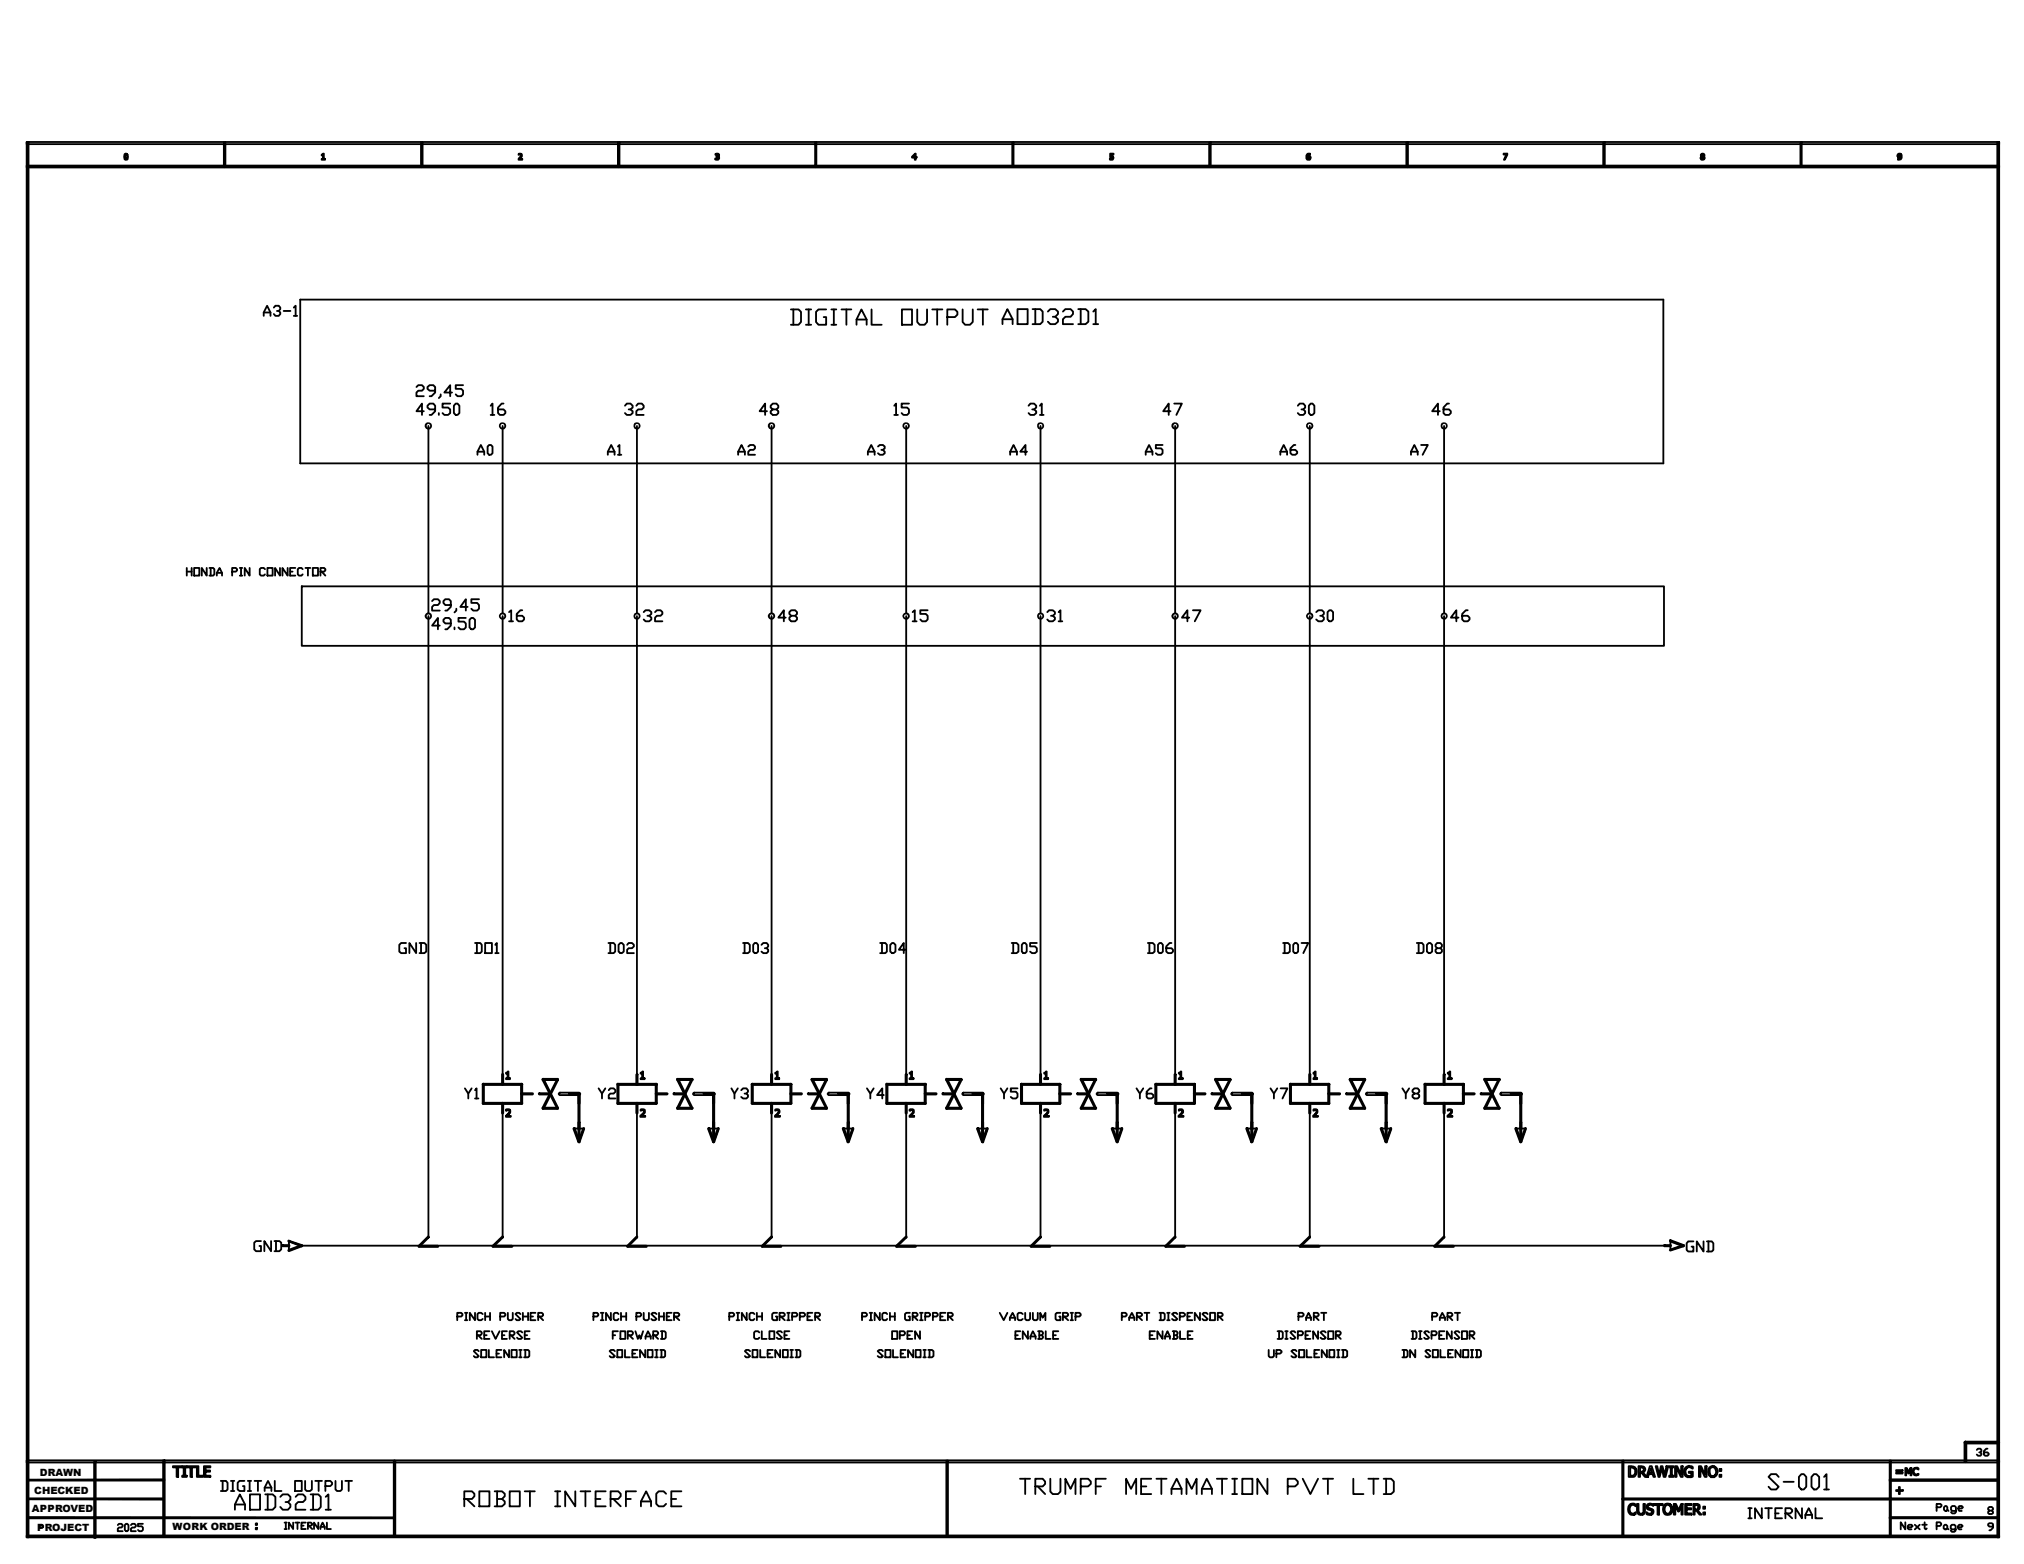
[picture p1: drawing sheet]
<svg xmlns="http://www.w3.org/2000/svg" width="279mm" height="216mm" viewBox="0 0 279 216" stroke-linecap="round" stroke-linejoin="round" font-family="sans-serif">
<defs><g id="words">
<g font-size="1.4">
<text x="5.5" y="203.8">DRAWN</text>
<text x="4.4" y="208.7">APPROVED</text>
<text x="4.7" y="206.2">CHECKED</text>
<text x="5.1" y="211.4">PROJECT</text>
<text x="23.8" y="211.2">WORK ORDER</text>
</g>
</g></defs>
<g fill="none" stroke="#000" stroke-width=".25">
<path d="M3.7 19.6h272.3v.3h-272.3zM3.7 19.6h.2v192.6h-.2zM30.9 19.6h.2v3.5h-.2zM58.1 19.6h.2v3.5h-.2zM85.3 19.6h.2v3.5h-.2zM112.5 19.6h.2v3.5h-.2zM139.7 19.6h.2v3.5h-.2zM166.9 19.6h.2v3.5h-.2zM194.1 19.6h.3v3.5h-.3zM221.3 19.6h.2v3.5h-.2zM248.5 19.6h.2v3.5h-.2zM275.7 19.6h.3v192.6h-.3z"/>
<path d="M3.7 22.9h272.3v.2h-272.3zM17.2 21.3l.2-.1a.58 .58 0 0 1 .2 .8l-.2 .1-.2-.1zM17.3 21.3l.2 .1 .1 .3a.18 .18 0 0 1-.2 .2 .18 .18 0 0 1-.1-.3zM44.4 21.3l.3-.1v.7h.2v.2h-.5v-.2h.2v-.4h-.2zM71.6 21.3a.3 .3 0 0 1 .4 0 .3 .3 0 0 1-.1 .5l-.2 .1h.4v.2h-.5l.1-.3 .2-.3v-.1h-.3zM98.8 21.3a.26 .26 0 0 1 .4-.1 .26 .26 0 0 1-.1 .4 .26 .26 0 0 1 0 .5 .26 .26 0 0 1-.4-.2h.4v-.2h-.2v-.1l.2-.1v-.1h-.3zM125.9 21.6l.5-.4v.5h.1v.1h-.1v.3h-.1v-.3h-.4zM126.3 21.3v.4h-.3zM153.2 21.2h.5v.1h-.3v.2a.26 .26 0 0 1 .3 .2 .26 .26 0 0 1-.2 .3 .26 .26 0 0 1-.3-.1h.1a.19 .19 0 0 0 .3 0 .19 .19 0 0 0 0-.2 .19 .19 0 0 0-.3 0zM180.4 21.3l.4-.1v.2h-.2l-.1 .2a.28 .28 0 0 1 .4 .1 .28 .28 0 0 1-.2 .4 .28 .28 0 0 1-.4-.3zM180.5 21.7h.1a.17 .17 0 0 1 .2 0 .17 .17 0 0 1 0 .2 .2 .2 0 0 1-.3 0 .2 .2 0 0 1 0-.2zM207.6 21.2h.5l-.4 .9h-.1l.3-.8h-.3z"/>
<path d="M234.9 21.3a.25 .25 0 0 1 .3 0 .25 .25 0 0 1 0 .3l.1 .1a.28 .28 0 0 1-.3 .4 .28 .28 0 0 1-.2-.4l.1-.1-.1-.2zM262 21.3l.2-.1a.42 .42 0 0 1 .4 .4 .42 .42 0 0 1-.3 .4l-.3 .1v-.2h.3l.1-.2h-.1a.27 .27 0 0 1-.3-.1 .27 .27 0 0 1 0-.3zM36.4 43.6v-.5l.5-.9 .4 .9v.5M36.4 43.1h.9M37.8 42.5l.2-.3h.5l.2 .3v.2l-.2 .2h-.3M38.5 42.9l.2 .2v.2l-.2 .3h-.5l-.2-.3M39.2 42.9h.9M40.6 42.5l.2-.3v1.4M40.6 43.6h.4M41.4 41.4h188.2v22.6h-188.2zM57.5 53.4l.2-.2h.6l.2 .2v.3l-.2 .2h-.6l-.2 .3v.5h1M58.5 56.8h-1l.8-1.1v1.6"/>
<path d="M59.1 58.8v25.9M60.1 53.9h-.8l-.3-.2v-.3l.3-.2h.5l.3 .2v.8l-.5 .5h-.3M60.1 56.5h-.8l-.3-.2v-.3l.3-.3h.5l.3 .3v.8l-.5 .5h-.3M60.6 57v.3M60.8 54.4v.3l-.2 .2M62.1 55.7h-1v.6h.7l.3 .2v.5l-.3 .3h-.5l-.2-.3M62.4 54.2h-1.1l.8-1v1.5M62.9 55.7h.3l.2 .3v1l-.2 .3h-.3l-.2-.3v-1zM63.9 53.2h-1v.5h.8l.2 .2v.5l-.2 .3h-.5l-.3-.3M67.7 56l.3-.3v1.6M67.7 57.3h.5M69.4 58.8v25.9"/>
<path d="M69.5 55.7h-.2l-.6 .6v.7l.3 .3h.5l.3-.3v-.2l-.3-.3h-.8M86.3 56l.2-.3h.5l.3 .3v.3l-.3 .2h-.2M87 56.5l.3 .3v.2l-.3 .3h-.5l-.2-.3M87.8 56l.3-.3h.5l.3 .3v.3l-.3 .2h-.5l-.3 .3v.5h1.1M87.9 58.8v25.9M105.9 56.8h-1l.7-1.1v1.6M106.5 58.8v25.9M106.7 56.5l-.3-.2v-.3l.3-.3h.5l.2 .3v.3l-.2 .2h-.5l-.3 .3v.2l.3 .3h.5l.2-.3v-.2l-.2-.3M109.2 42.7h1l.4 .4v1.3l-.4 .4h-1M109.5 42.7v2.1M111.3 42.7h.7M111.3 44.8h.7"/>
<path d="M111.6 42.7v2.1M114 42.7h-1l-.4 .4v1.4l.4 .3h1v-1h-.3M114.8 42.7h.6M114.8 44.8h.6M115.1 42.7v2.1M116.2 42.7h1.3M116.8 42.7v2.1M118.2 44.8v-.7l.7-1.4 .7 1.4v.7M118.2 44.1h1.4M120.3 42.7v2.1h1.4M123.4 56l.3-.3v1.6M123.4 57.3h.6"/>
<path d="M124.5 42.7h1.4v2.1h-1.4zM125.1 58.8v25.9M125.5 55.7h-1v.6h.7l.3 .2v.5l-.3 .3h-.5l-.2-.3M126.6 42.7v1.7l.4 .4h.6l.4-.4v-1.7M128.7 42.7h1.4M129.4 42.7v2.1M130.8 43.8h1l.4-.4v-.3l-.4-.4h-1v2.1M132.9 42.7v1.7l.3 .4h.7l.4-.4v-1.7M135 42.7h1.4M135.7 42.7v2.1M138.4 44.7v-.6l.7-1.4 .7 1.4v.6M138.4 44.1h1.4"/>
<path d="M140.5 42.7h1.4v2h-1.4zM142 56l.2-.3h.5l.3 .3v.3l-.3 .2h-.2M142.5 42.7h1.1l.3 .3v1.4l-.3 .3h-1.1M142.7 56.5l.3 .3v.2l-.3 .3h-.5l-.2-.3M142.9 42.7v2M143.6 56l.2-.3v1.6M143.6 57.3h.5M143.6 58.8v25.9M144.7 43l.3-.3h.7l.3 .3v.3l-.3 .4h-.4M145.7 43.7l.3 .4v.3l-.3 .3h-.7l-.3-.3M146.7 43l.4-.3h.7l.3 .3v.3l-.3 .4h-.7l-.4 .4v.6h1.4M148.8 42.7h1.1l.3 .3v1.4l-.3 .3h-1.1"/>
<path d="M149.2 42.7v2M150.9 43l.4-.3v2M150.9 44.7h.7M161.6 56.8h-1l.7-1.1v1.6M162.1 55.7h1.1l-.8 1.6M162.2 58.8v25.9M179.2 56l.2-.3h.5l.3 .3v.3l-.3 .2h-.2M179.9 56.5l.3 .3v.2l-.3 .3h-.5l-.2-.3M180.8 58.8v25.9M180.9 55.7h.3l.2 .3v1l-.2 .3h-.3l-.2-.3v-1zM198.8 56.8h-1.1l.8-1.1v1.6M199.3 58.8v25.9"/>
<path d="M200 55.7h-.2l-.5 .6v.7l.2 .3h.5l.3-.3v-.2l-.3-.3h-.7M25.8 78.4v1.1M25.8 78.9h.7M26.5 78.4v1.1M26.8 78.4h.7v1.1h-.7zM28.5 78.4v1.1l-.6-1.1v1.1M28.9 78.4h.5l.2 .2v.7l-.2 .2h-.5M29.1 78.4v1.1M29.9 79.5v-.4l.4-.7 .3 .7v.4M29.9 79.1h.7M32 78.9h.6l.1-.2v-.1l-.1-.2h-.6v1.1M33.1 78.4h.3"/>
<path d="M33.1 79.5h.3M33.3 78.4v1.1M34.5 78.4v1.1l-.7-1.1v1.1M36.6 78.6l-.2-.2h-.4l-.1 .2v.7l.1 .2h.4l.2-.2M36.9 78.4h.7v1.1h-.7zM38.7 78.4v1.1l-.7-1.1v1.1M39.7 78.4v1.1l-.7-1.1v1.1M40 78.9h.4M40.8 78.4h-.8v1.1h.8M41.8 78.6l-.2-.2h-.3l-.2 .2v.7l.2 .2h.3l.2-.2M42.2 78.4h.6M42.5 78.4v1.1"/>
<path d="M43.2 78.4h.7v1.1h-.7zM44.2 78.9h.5l.2-.2v-.1l-.2-.2h-.5v1.1M44.4 78.9l.5 .6M65.9 62.8v-.4l.5-1 .4 1v.4M65.9 62.4h.9M67.3 61.6l.2-.2h.3l.2 .2v1l-.2 .2h-.3l-.2-.2zM83.9 62.8v-.4l.5-1 .4 1v.4M83.9 62.4h.9M85.3 61.6l.2-.2v1.4M85.3 62.8h.5M101.9 62.8v-.4l.5-1 .4 1v.4M101.9 62.4h.9"/>
<path d="M103.3 61.6l.2-.2h.5l.2 .2v.3l-.2 .2h-.5l-.2 .3v.4h.9M119.8 62.8v-.4l.5-1 .4 1v.4M119.8 62.4h.9M121.2 61.6l.3-.2h.4l.2 .2v.3l-.2 .2h-.2M121.9 62.1l.2 .3v.2l-.2 .2h-.4l-.3-.2M139.4 62.8v-.4l.5-1 .5 1v.4M139.4 62.4h1M141.8 62.4h-1l.8-1v1.4M158.2 62.8v-.4l.4-1 .5 1v.4M158.2 62.4h.9M160.5 61.4h-.9v.5h.7l.2 .2v.5l-.2 .2h-.5l-.2-.2M176.7 62.8v-.4l.5-1 .5 1v.4"/>
<path d="M176.7 62.4h1M178.8 61.4h-.2l-.5 .5v.7l.3 .2h.4l.3-.2v-.2l-.3-.3h-.7M194.8 62.8v-.4l.4-1 .5 1v.4M194.8 62.4h.9M196.2 61.4h.9l-.7 1.4M41.7 80.9h188v8.3h-188zM59.1 85v85.7M59.6 83l.3-.3h.6l.2 .3v.2l-.2 .3h-.6l-.3 .3v.5h1.1M60.7 86.4h-1.1l.9-1.1v1.6M62.2 83.5h-.7l-.3-.3v-.2l.3-.3h.5l.2 .3v.8l-.5 .5h-.2M62.2 86.1h-.7l-.3-.3v-.2l.3-.3h.5l.2 .3v.8l-.5 .5h-.2M62.7 86.6v.3"/>
<path d="M63 84v.3l-.3 .2M64.3 85.3h-1v.5h.8l.2 .3v.5l-.2 .3h-.6l-.2-.3M64.6 83.8h-1.1l.8-1.1v1.6M65.1 85.3h.2l.3 .3v1l-.3 .3h-.2l-.3-.3v-1zM66.1 82.7h-1v.5h.8l.2 .3v.5l-.2 .3h-.6l-.2-.3M69.4 85v63.3M70.3 84.5l.3-.3v1.6M70.3 85.8h.5M72.1 84.2h-.3l-.5 .6v.7l.3 .3h.5l.2-.3v-.2l-.2-.3h-.8M87.9 85v63.3M88.9 84.5l.2-.3h.5l.3 .3v.3l-.3 .2h-.2M89.6 85l.3 .3v.2l-.3 .3h-.5l-.2-.3"/>
<path d="M90.4 84.5l.3-.3h.5l.2 .3v.3l-.2 .2h-.5l-.3 .3v.5h1M106.5 85v63.3M108.5 85.3h-1.1l.8-1.1v1.6M109.2 85l-.2-.2v-.3l.2-.3h.6l.2 .3v.3l-.2 .2h-.6l-.2 .3v.2l.2 .3h.6l.2-.3v-.2l-.2-.3M125.1 85v63.3M126 84.5l.3-.3v1.6M126 85.8h.5M128.1 84.2h-1.1v.6h.8l.3 .2v.5l-.3 .3h-.5l-.3-.3M143.6 85v63.3M144.6 84.5l.2-.3h.5l.3 .3v.3l-.3 .2h-.2M145.3 85l.3 .3v.2l-.3 .3h-.5l-.2-.3M146.1 84.5l.3-.3v1.6"/>
<path d="M146.1 85.8h.5M162.2 85v63.3M164.2 85.3h-1l.7-1.1v1.6M164.7 84.2h1l-.8 1.6M180.8 85v63.3M181.7 84.5l.3-.3h.5l.3 .3v.3l-.3 .2h-.3M182.5 85l.3 .3v.2l-.3 .3h-.5l-.3-.3M183.5 84.2h.3l.2 .3v1l-.2 .3h-.3l-.2-.3v-1zM199.3 85v63.3M201.3 85.3h-1l.7-1.1v1.6M202.6 84.2h-.2l-.6 .6v.7l.3 .3h.5l.3-.3v-.2l-.3-.3h-.8M56 130.2h-.6l-.3 .2v1l.3 .2h.6v-.7h-.2"/>
<path d="M57.4 130.2v1.4l-.9-1.4v1.4M57.9 130.2h.7l.2 .2v1l-.2 .2h-.7M58.1 130.2v1.4M65.6 130.2h.7l.2 .2v1l-.2 .2h-.7M65.8 130.2v1.4M67 130.2h.9v1.4h-.9zM68.4 130.4l.2-.2v1.4M68.4 131.6h.4M84 130.2h.7l.2 .2v1l-.2 .2h-.7M84.2 130.2v1.4M85.6 130.2h.3l.2 .2v1l-.2 .2h-.3l-.2-.2v-1zM86.6 130.4l.2-.2h.4l.3 .2v.2l-.3 .3h-.4l-.2 .2v.5h.9"/>
<path d="M102.6 130.2h.7l.2 .2v1l-.2 .2h-.7M102.8 130.2v1.4M104.2 130.2h.2l.2 .2v1l-.2 .2h-.2l-.2-.2v-1zM105.1 130.4l.3-.2h.4l.2 .2v.2l-.2 .3h-.2M105.8 130.9l.2 .2v.3l-.2 .2h-.4l-.3-.2M121.5 130.2h.7l.2 .2v1l-.2 .2h-.7M121.8 130.2v1.4M123.1 130.2h.3l.2 .2v1l-.2 .2h-.3l-.2-.2v-1zM125 131.1h-.9l.7-.9v1.4M139.7 130.2h.6l.3 .2v1l-.3 .2h-.6M139.9 130.2v1.4M141.3 130.2h.2l.2 .2v1l-.2 .2h-.2l-.2-.2v-1z"/>
<path d="M143.1 130.2h-.9v.4h.7l.2 .3v.5l-.2 .2h-.4l-.3-.2M158.5 130.2h.6l.3 .2v1l-.3 .2h-.6M158.7 130.2v1.4M160.1 130.2h.2l.2 .2v1l-.2 .2h-.2l-.2-.2v-1zM161.7 130.2h-.2l-.5 .4v.8l.2 .2h.5l.2-.2v-.3l-.2-.2h-.7M177.1 130.2h.7l.3 .2v1l-.3 .2h-.7M177.3 130.2v1.4M178.7 130.2h.3l.2 .2v1l-.2 .2h-.3l-.2-.2v-1zM179.7 130.2h.9l-.7 1.4M195.6 130.2h.7l.2 .2v1l-.2 .2h-.7M195.8 130.2v1.4M197.2 130.2h.2l.3 .2v1l-.3 .2h-.2l-.2-.2v-1z"/>
<path d="M198.4 130.9l-.2-.3v-.2l.2-.2h.4l.3 .2v.2l-.3 .3h-.4l-.2 .2v.3l.2 .2h.4l.3-.2v-.3l-.3-.2M64.2 150.2l.4 .8v.6M65.1 150.2l-.5 .8M65.6 150.5l.2-.3v1.4M65.6 151.6h.4M66.6 152.3l5.5-.1v.1v.1h-5.4zM66.6 149.6h5.5v.1v.1h-5.4zM66.7 149.6h.1v2.7l-.1 .1-.1-.1zM69.3 152.2l.2 .1v1.4h-.1h-.1zM69.3 148.3h.2v1.4l-.1 .1-.1-.1zM69.4 153.7v17M69.8 153.2a.37 .37 0 0 1 .6 .1 .37 .37 0 0 1-.2 .5l-.3 .3h.6v.1h-.7v-.2l.5-.5a.23 .23 0 0 0-.1-.3 .23 .23 0 0 0-.3 .1h-.1z"/>
<path d="M69.8 148.1l.4-.2v.9h.2v.2h-.6v-.2h.3v-.6h-.3zM71.9 151l1.6-.1 .1 .1-.1 .1h-1.5zM71.9 149.6h.2v2.8l-.2-.1zM74.4 151l1.6-.1 .1 .1-.1 .1h-1.6zM74.9 153l2.1-.1v.1v.1h-2.1zM74.9 148.9h2.1v.2h-2.1zM74.9 148.9l.2 .1 1.9 4v.1l-2.1-4zM76.9 149l.1-.1v.2l-1.9 3.9-.2 .1v-.1zM77.1 151l.2-.2h2.7l.1 .2-.1 .2h-2.7zM78.5 151l1.5-.1v.1v.1h-1.4zM79.2 155.8l.1-.1 .7 2-.2-.1zM79.2 155.8h1.4l-.7 1.8z"/>
<path d="M79.2 155.8h.1M79.8 151h.2v6h-.2zM79.8 151h.2v1.4l-.2-.1zM79.8 154.9h.1h.1v1l-.2-.1zM80.5 155.7h.1v.1l-.6 1.8-.1 .1-.1-.1zM82.6 150.2l.5 .8v.6M83.6 150.2l-.5 .8M84 150.5l.2-.3h.5l.3 .3v.2l-.3 .3h-.5l-.2 .2v.4h1M85.2 152.3l5.4-.1 .1 .1-.1 .1h-5.3zM85.2 149.6h5.4l.1 .1-.1 .1h-5.3zM85.3 149.6h.1v2.7l-.1 .1-.1-.1zM87.8 152.3h.2v1.4h-.2z"/>
<path d="M87.9 153.7v17M87.9 148.3h.1v1.5l-.2-.1v-1.4zM88.4 148.1l.4-.2v.9h.2v.2h-.6v-.2h.2v-.6h-.2zM88.4 153.2a.38 .38 0 0 1 .5 0 .38 .38 0 0 1 0 .5l-.4 .4h.6v.1h-.7v-.2l.5-.5a.21 .21 0 0 0-.1-.3 .21 .21 0 0 0-.3 .1h-.1zM90.5 151l1.6-.1 .1 .1-.1 .1h-1.5zM90.6 149.6h.1v2.7l-.1 .1-.1-.1zM93 151l1.6-.1v.1v.1h-1.6zM93.5 148.9l.1 .1 2 4-.1 .1zM93.5 153l2-.1 .1 .1-.1 .1h-2zM93.5 148.9h2l.1 .2h-2.1zM95.5 149l.1-.1v.2l-2 3.9-.1 .1v-.1zM95.7 151l.1-.2h2.8l.1 .2-.1 .2h-2.8z"/>
<path d="M97.2 150.9h1.3l.1 .1-.1 .1h-1.3zM97.7 155.8l.2-.1 .7 1.9v.1l-.2-.1zM97.8 155.8h1.4l-.7 1.8zM97.8 155.8h.1M98.5 150.9l.1 .1v6h-.1h-.1zM98.5 150.9l.1 .1v1.3l-.1 .1-.1-.1zM98.5 154.9h.1v.9l-.1 .1-.1-.1zM99.1 155.7h.1v.1l-.6 1.8-.1 .1-.1-.1zM101 150.2l.4 .8v.6M101.9 150.2l-.5 .8M102.3 150.5l.3-.3h.4l.3 .3v.2l-.3 .3h-.2M103 151l.3 .2v.2l-.3 .2h-.4l-.3-.2"/>
<path d="M103.8 149.6h.1v2.8l-.1-.1zM103.8 152.3l5.4-.1 .1 .1-.1 .1h-5.4zM103.8 149.6h5.4l.1 .1-.1 .1h-5.4zM106.5 152.2l.1 .1v1.4h-.1h-.1zM106.5 148.3h.1v1.4l-.1 .1-.1-.1zM106.5 153.7v17M107 148.1l.4-.2v.9h.2v.2h-.6v-.2h.2v-.6h-.2zM107 153.2a.37 .37 0 0 1 .6 .1 .37 .37 0 0 1-.2 .5l-.3 .3h.6v.1h-.7v-.2l.4-.4a.25 .25 0 0 0 0-.4 .25 .25 0 0 0-.4 .1zM109.1 149.6h.2v2.7l-.1 .1-.1-.1zM109.1 151l1.6-.1v.1v.1h-1.6zM111.5 151l1.7-.1v.1v.1h-1.6zM112 153l2.1-.1 .1 .1-.1 .1h-2z"/>
<path d="M112.1 148.9l.1 .1 2 4-.1 .1-2.1-4zM112.1 148.9h2l.1 .2h-2.1h-.1zM114 149l.1-.1 .1 .2-2 3.9-.1 .1-.1-.1zM114.3 151l.1-.2h2.7l.2 .2-.2 .2h-2.7zM115.7 150.9h1.4l.1 .1-.1 .1h-1.4zM116.4 155.7h.1l.7 1.9-.1 .1-.1-.1-.7-1.8zM116.4 155.8h1.4l-.7 1.8zM116.4 155.8h.1M117 151h.2v6h-.1h-.1zM117 151h.2v1.3l-.1 .1-.1-.1zM117.1 154.9h.1v.9l-.1 .1-.1-.1zM117.7 155.7h.1v.1l-.6 1.8-.2 .1z"/>
<path d="M119.7 150.2l.4 .8v.6M120.6 150.2l-.5 .8M122 151.2h-.9l.7-1v1.4M122.3 152.3l5.5-.1v.1v.1h-5.4zM122.3 149.6h5.5v.1v.1h-5.4zM122.4 149.6h.1v2.7l-.1 .1-.1-.1zM125 152.3h.2v1.4h-.1h-.1zM125.1 148.3h.1v1.4l-.1 .1-.1-.1zM125.1 153.7v17M125.6 153.2a.37 .37 0 0 1 .5 .1 .37 .37 0 0 1-.2 .5l-.3 .3h.6v.1h-.6v-.2l.4-.5a.23 .23 0 0 0-.1-.3 .23 .23 0 0 0-.3 .1zM125.6 148.1l.3-.2v.9h.2v.2h-.5v-.2h.2v-.6h-.2zM127.6 149.6h.2v2.8l-.2-.1z"/>
<path d="M127.6 151l1.6-.1 .1 .1-.1 .1h-1.5zM130.1 151l1.6-.1 .1 .1-.1 .1h-1.6zM130.6 153l2.1-.1 .1 .1-.1 .1h-2.1zM130.6 148.9l.2 .1 2 4-.1 .1-2.1-4zM130.6 148.9h2.1l.1 .2h-2.2zM132.6 149l.1-.1 .1 .2-2 3.9-.2 .1v-.1zM132.8 151l.2-.2h2.7l.1 .2-.1 .2h-2.7zM134.3 150.9h1.4v.1v.1h-1.4zM134.9 155.8l.1-.1 .7 2-.1-.1zM135 155.8h1.3l-.7 1.8zM135 155.8h.1M135.6 151h.1v6h-.1z"/>
<path d="M135.6 151h.1v1.4l-.1-.1zM135.6 154.9h.1v1l-.1-.1v-.9zM136.2 155.7h.1l.1 .1-.7 1.8-.1 .1v-.1zM138.1 150.2l.5 .8v.6M139.1 150.2l-.5 .8M140.5 150.2h-1v.5h.8l.2 .3v.4l-.2 .2h-.5l-.3-.2M140.9 149.6h.2v2.7l-.1 .1-.1-.1zM140.9 152.3l5.4-.1 .1 .1-.1 .1h-5.3zM140.9 149.6h5.4l.1 .1-.1 .1h-5.3zM143.6 152.3h.1v1.4h-.1zM143.6 153.7v17M143.6 148.3h.1v1.5l-.1-.1v-1.4z"/>
<path d="M144.1 148.1l.4-.2v.9h.2v.2h-.6v-.2h.3v-.6h-.3zM144.1 153.2a.38 .38 0 0 1 .6 0 .38 .38 0 0 1 0 .5l-.5 .4h.6v.1h-.7v-.2l.5-.5a.21 .21 0 0 0-.1-.3 .21 .21 0 0 0-.3 .1h-.1zM146.2 151l1.6-.1 .1 .1-.1 .1h-1.5zM146.3 149.6h.1v2.7l-.1 .1-.1-.1zM148.7 151l1.6-.1v.1v.1h-1.6zM149.2 148.9l.2 .1 1.9 4v.1zM149.2 153l2.1-.1v.1v.1h-2.1zM149.2 148.9h2.1v.2h-2.1zM151.2 149l.1-.1v.2l-1.9 3.9-.2 .1v-.1zM151.4 151l.1-.2h2.8l.1 .2-.1 .2h-2.8zM152.9 150.9h1.3l.1 .1-.1 .1h-1.3zM153.5 155.8l.1-.1 .7 1.9v.1l-.2-.1z"/>
<path d="M153.5 155.8h1.4l-.7 1.8zM153.5 155.8h.1M154.2 150.9l.1 .1v6h-.1h-.1zM154.2 150.9l.1 .1v1.3l-.1 .1-.1-.1zM154.2 154.9h.1v.9l-.1 .1-.1-.1zM154.8 155.7h.1v.1l-.6 1.8-.1 .1-.1-.1zM156.9 150.2l.5 .8v.6M157.8 150.2l-.4 .8M159 150.2h-.3l-.4 .5v.7l.2 .2h.5l.2-.2v-.2l-.2-.2h-.7M159.5 152.3l5.4-.1 .1 .1-.1 .1h-5.3zM159.5 149.6h5.4l.1 .1-.1 .1h-5.3zM159.5 149.6h.1v2.8l-.1-.1z"/>
<path d="M162.1 152.3h.2v1.4h-.1h-.1zM162.2 148.3h.1v1.4l-.1 .1-.1-.1zM162.2 153.7v17M162.7 148.1l.4-.2v.9h.2v.2h-.6v-.2h.2v-.6h-.2zM162.7 153.2a.37 .37 0 0 1 .6 .1 .37 .37 0 0 1-.2 .5l-.3 .3h.6v.1h-.7v-.2l.5-.4a.25 .25 0 0 0-.1-.4 .25 .25 0 0 0-.4 .1zM164.8 149.6h.2v2.7l-.1 .1-.1-.1zM164.8 151l1.6-.1v.1v.1h-1.6zM167.2 151l1.7-.1v.1v.1h-1.6zM167.7 153l2.1-.1 .1 .1-.1 .1h-2zM167.8 148.9l.1 .1 2 4-.1 .1-2.1-4zM167.8 148.9h2l.1 .2h-2.1h-.1zM169.8 149v-.1l.1 .2-2 3.9-.1 .1-.1-.1z"/>
<path d="M170 151l.1-.2h2.7l.2 .2-.2 .2h-2.7zM171.4 150.9h1.4l.1 .1-.1 .1h-1.4zM172.1 155.7h.1l.7 1.9-.1 .1-.1-.1-.7-1.8zM172.1 155.8h1.4l-.7 1.8zM172.1 155.8h.1M172.7 151h.2v6h-.1h-.1zM172.7 151h.2v1.3l-.1 .1-.1-.1zM172.8 154.9h.1v.9l-.1 .1-.1-.1zM173.4 155.7h.1v.1l-.6 1.8-.2 .1zM175.4 150.2l.5 .8v.6M176.3 150.2l-.4 .8M176.8 150.2h.9l-.7 1.4"/>
<path d="M178.1 152.3l5.4-.1v.1v.1h-5.4zM178.1 149.6h5.4v.1v.1h-5.4zM178.1 149.6h.1v2.7l-.1 .1v-.1zM180.8 152.2l.1 .1v1.4h-.1h-.1zM180.8 148.3h.1v1.4l-.1 .1-.1-.1zM180.8 153.7v17M181.3 153.2a.36 .36 0 0 1 .5 .1 .36 .36 0 0 1-.1 .5l-.3 .3h.5v.1h-.6v-.2l.4-.5a.24 .24 0 0 0-.1-.3 .24 .24 0 0 0-.3 .1zM181.3 148.1l.3-.2v.9h.2v.2h-.5v-.2h.2v-.6h-.2zM183.3 149.6h.2v2.8l-.2-.1zM183.3 151l1.7-.1v.1v.1h-1.6zM185.8 151l1.6-.1 .1 .1-.1 .1h-1.6zM186.3 153l2.1-.1 .1 .1-.1 .1h-2z"/>
<path d="M186.4 148.9l.1 .1 2 4-.1 .1-2.1-4zM186.4 148.9h2l.1 .2h-2.1zM188.3 149l.1-.1 .1 .2-2 3.9-.1 .1-.1-.1zM188.6 151l.1-.2h2.7l.1 .2-.1 .2h-2.7zM190 150.9h1.4v.1v.1h-1.4zM190.6 155.8l.2-.1 .6 2-.1-.1zM190.7 155.8h1.3l-.7 1.8zM190.7 155.8h.1M191.3 151h.1v6h-.1zM191.3 151h.1v1.4l-.1-.1zM191.3 154.9h.1v1l-.1-.1v-.9zM191.9 155.7h.1l.1 .1-.7 1.8-.1 .1v-.1z"/>
<path d="M193.6 150.2l.5 .8v.6M194.5 150.2l-.4 .8M195.2 151l-.2-.3v-.2l.2-.3h.5l.2 .3v.2l-.2 .3h-.5l-.2 .2v.2l.2 .2h.5l.2-.2v-.2l-.2-.2M196.6 149.6h.2v2.7l-.1 .1-.1-.1zM196.6 152.3l5.4-.1 .1 .1-.1 .1h-5.3zM196.6 149.6h5.4l.1 .1-.1 .1h-5.3zM199.3 152.3h.1v1.4h-.1zM199.3 153.7v17M199.3 148.3h.1v1.5l-.1-.1v-1.4zM199.9 153.2a.38 .38 0 0 1 .5 0 .38 .38 0 0 1 0 .5l-.5 .4h.6v.1h-.7v-.2l.5-.5a.21 .21 0 0 0-.1-.3 .21 .21 0 0 0-.3 .1zM199.9 148.1l.3-.2v.9h.2v.2h-.5v-.2h.2v-.6h-.2zM201.9 149.6h.2v2.7l-.1 .1-.1-.1z"/>
<path d="M201.9 151l1.6-.1 .1 .1-.1 .1h-1.5zM204.4 151l1.6-.1v.1v.1h-1.6zM204.9 148.9l.2 .1 2 4-.1 .1zM204.9 153l2.1-.1v.1v.1h-2.1zM204.9 148.9h2.1v.2h-2.1zM206.9 149l.1-.1 .1 .2-2 3.9-.2 .1v-.1zM207.1 151l.1-.2h2.8l.1 .2-.1 .2h-2.8zM208.6 150.9h1.4v.1v.1h-1.4zM209.2 155.8l.1-.1 .7 1.9v.1l-.2-.1zM209.3 155.8h1.3l-.7 1.8zM209.3 155.8h.1M209.8 151h.2v6h-.2z"/>
<path d="M209.8 151h.2v1.4l-.2-.1zM209.9 154.9h.1v1l-.2-.1zM210.5 155.7h.1l.1 .1-.7 1.8-.1 .1-.1-.1zM36 171.3h-.7l-.2 .2v1l.2 .2h.7v-.7h-.2M37.4 171.3v1.4l-.9-1.4v1.4M37.9 171.3h.7l.2 .2v1l-.2 .2h-.7M38.1 171.3v1.4M39 171.9h.9l.1 .1h-1zM39.8 171.3l1.9 .6v.1h-.1zM39.8 172.6l1.8-.7h.1v.1l-1.8 .7zM39.9 171.3l1.8 .7-1.8 .6zM39.9 171.3h.1"/>
<path d="M41.7 172h188M57.8 172l1.4-1.3v.1l-1.3 1.3h-.1zM57.8 172h2.7v.1h-2.7zM68 172l1.4-1.3v.1l-1.3 1.3h-.1zM68.1 172h2.6v.1h-2.6h-.1zM86.6 172l1.4-1.3v.1l-1.3 1.3h-.1zM86.7 172h2.5l.1 .1h-2.6h-.1zM105.2 172l1.4-1.3v.1l-1.3 1.3h-.1zM105.2 172h2.6l.1 .1h-2.7zM123.7 172l1.4-1.3v.1l-1.3 1.3h-.1zM123.8 172h2.6v.1h-2.6h-.1zM142.3 172l1.4-1.3v.1l-1.3 1.3h-.1z"/>
<path d="M142.4 172h2.5l.1 .1h-2.6h-.1zM160.9 172l1.4-1.3v.1l-1.3 1.3h-.1zM160.9 172h2.6l.1 .1h-2.7zM179.4 172l1.4-1.3v.1l-1.3 1.3h-.1zM179.5 172h2.6l.1 .1h-2.7h-.1zM198 172l1.4-1.3v.1l-1.3 1.3h-.1zM198.1 172h2.6v.1h-2.6h-.1zM229.7 171.9h.9l.1 .1h-.1h-.9zM230.5 171.2h.1l1.9 .8h-.2l-1.8-.6zM230.5 172.5l2-.6-.1 .1-1.8 .6zM230.6 171.3l1.8 .7-1.8 .6zM230.6 171.3h.1"/>
<path d="M233.8 171.4h-.8l-.2 .2v1l.2 .2h.8v-.7h-.3M235.2 171.4v1.4l-1-1.4v1.4M235.6 171.4h.7l.2 .2v1l-.2 .2h-.7M235.8 171.4v1.4M63.1 181.7h.6l.1-.1v-.2l-.1-.2h-.6v1M64.2 181.2h.3M64.2 182.2h.3M64.3 181.2v1M65.6 181.2v1l-.7-1v1M65.8 184.3h.5l.2-.4-.2-.1h-.5v1M66 184.3l.5 .5M66.1 186.5l-.2-.1h-.3l-.2 .1 .7 .7-.2 .2h-.3l-.2-.2"/>
<path d="M66.4 186.4h.7v1h-.7zM66.6 181.4l-.2-.2h-.3l-.2 .2v.7l.2 .1h.3l.2-.1M66.8 184.3h.4M67 181.7h.6M67 181.2v1M67.5 186.4v1h.7M67.6 183.8h-.8v1h.8M67.6 181.2v1M67.9 183.8l.5 1 .6-1M68.5 186.9h.4M69 181.7h.6l.2-.1v-.2l-.2-.2h-.6v1M69.2 186.4h-.7v1h.7"/>
<path d="M69.3 184.3h.3M70 183.8h-.7v1h.7M70.1 181.2v.9l.2 .1h.3l.2-.1v-.9M70.3 186.4v1l-.7-1v1M70.4 184.3h.5l.1-.4-.1-.1h-.5v1M70.5 184.3l.5 .5M70.6 186.4h.7v1h-.7zM71.7 187.4h.3M71.7 186.4h.3M71.8 186.4v1M71.8 181.4l-.1-.2h-.4l-.1 .2 .6 .7-.1 .1h-.4l-.1-.1M72.1 183.9l-.2-.1h-.4l-.1 .1 .7 .8-.2 .1h-.4l-.1-.1"/>
<path d="M72.2 181.7h.7M72.2 181.2v1M72.3 186.4h.6l.2 .1v.7l-.2 .2h-.6M72.4 184.3h.4M72.5 186.4v1M72.9 181.2v1M73.1 183.8h-.7v1h.7M73.2 181.7h.4M73.9 181.2h-.7v1h.7M74.3 181.7h.5l.2-.1v-.2l-.2-.2h-.5v1M74.5 181.7l.5 .5M81.9 181.7h.5l.2-.1v-.2l-.2-.2h-.5v1"/>
<path d="M82.9 181.2h.4M82.9 182.2h.4M83.1 181.2v1M84.3 181.2v1l-.6-1v1M84.6 184.3h.3M84.9 186.5l-.2-.1h-.4l-.1 .1 .7 .7-.2 .2h-.4l-.1-.2M85.2 186.4h.7v1h-.7zM85.3 183.8h-.7v1M85.4 181.4l-.2-.2h-.3l-.2 .2v.7l.2 .1h.3l.2-.1M85.6 183.8h.7v1h-.7zM85.7 181.7h.7M85.7 181.2v1"/>
<path d="M86.3 186.4v1h.7M86.4 181.2v1M86.7 184.3h.5l.2-.4-.2-.1h-.5v1M86.9 184.3l.5 .5M87.3 186.9h.4M87.7 183.8l.4 1 .2-.5 .1 .5 .4-1M87.8 181.7h.5l.2-.1v-.2l-.2-.2h-.5v1M88 186.4h-.7v1h.7M88.9 181.2v.9l.2 .1h.3l.2-.1v-.9M89.1 186.4v1l-.8-1v1M89.1 184.8v-.3l.4-.7 .3 .7v.3M89.1 184.5h.7"/>
<path d="M89.4 186.4h.7v1h-.7zM90.2 184.3h.5l.1-.4-.1-.1h-.5v1M90.3 184.3l.5 .5M90.4 187.4h.4M90.4 186.4h.4M90.6 186.4v1M90.6 181.4l-.2-.2h-.3l-.2 .2 .7 .7-.2 .1h-.3l-.2-.1M91 181.7h.7M91 181.2v1M91.1 186.4h.6l.1 .1v.7l-.1 .2h-.6M91.2 183.8h.5l.2 .1v.8l-.2 .1h-.5M91.3 186.4v1"/>
<path d="M91.4 183.8v1M91.7 181.2v1M92 181.7h.4M92.7 181.2h-.7v1h.7M93 181.7h.6l.2-.1v-.2l-.2-.2h-.6v1M93.2 181.7l.6 .5M100.7 181.7h.5l.1-.1v-.2l-.1-.2h-.5v1M101.7 181.2h.4M101.7 182.2h.4M101.9 181.2v1M103.1 181.2v1l-.7-1v1M103.5 186.5l-.2-.1h-.3l-.2 .1 .7 .7-.2 .2h-.3l-.2-.2"/>
<path d="M103.9 186.4h.7v1h-.7zM104.1 181.4l-.1-.2h-.4l-.1 .2v.7l.1 .1h.4l.1-.1M104.5 181.2v1M104.5 181.7h.7M104.8 183.9l-.2-.1h-.3l-.2 .1v.8l.2 .1h.3l.2-.1M104.9 186.4v1h.7M105.2 183.8v1h.6M105.2 181.2v1M106 186.9h.3M106.2 183.8h.7v1h-.7zM106.7 186.4h-.7v1h.7M107.3 181.2h-.5l-.2 .2v.7l.2 .1h.5v-.5h-.2"/>
<path d="M107.6 181.7h.6l.1-.1v-.2l-.1-.2h-.6v1M107.7 186.4v1l-.7-1v1M107.8 181.7l.5 .5M107.9 183.9l-.1-.1h-.4l-.2 .1 .7 .8-.1 .1h-.4l-.2-.1M108.1 186.4h.7v1h-.7zM108.3 184.3h.3M108.7 181.2h.3M108.7 182.2h.3M108.8 181.2v1M109 183.8h-.7v1h.7M109.1 187.4h.4M109.1 186.4h.4"/>
<path d="M109.3 186.4v1M109.3 181.7h.6l.2-.1v-.2l-.2-.2h-.6v1M109.8 186.4h.5l.2 .1v.7l-.2 .2h-.5M110 186.4v1M110.4 181.7h.6l.1-.1v-.2l-.1-.2h-.6v1M111.5 181.7h.3M112.1 181.2h-.6v1h.6M112.5 181.7h.5l.2-.1v-.2l-.2-.2h-.5v1M112.7 181.7l.5 .5M119 181.7h.5l.2-.1v-.2l-.2-.2h-.5v1M120.1 181.2h.3M120.1 182.2h.3"/>
<path d="M120.2 181.2v1M121.5 181.2v1l-.8-1v1M121.9 186.5l-.2-.1h-.3l-.2 .1 .7 .7-.2 .2h-.3l-.2-.2M122.2 186.4h.7v1h-.7zM122.5 181.4l-.2-.2h-.3l-.2 .2v.7l.2 .1h.3l.2-.1M122.9 181.7h.6M122.9 181.2v1M123.1 183.8h.8v1h-.8zM123.3 186.4v1h.7M123.5 181.2v1M124.2 184.3h.6l.1-.4-.1-.1h-.6v1M124.3 186.9h.4"/>
<path d="M125 186.4h-.7v1h.7M125.3 184.3h.3M125.6 181.2h-.5l-.2 .2v.7l.2 .1h.5v-.5h-.2M125.9 183.8h-.6v1h.6M126 181.7h.5l.2-.1v-.2l-.2-.2h-.5v1M126.1 186.4v1l-.8-1v1M126.2 181.7l.5 .5M126.4 186.4h.7v1h-.7zM127 183.8v1l-.7-1v1M127 181.2h.4M127 182.2h.4M127.2 181.2v1"/>
<path d="M127.5 187.4h.3M127.5 186.4h.3M127.6 186.4v1M127.7 181.7h.5l.2-.1v-.2l-.2-.2h-.5v1M128.1 186.4h.6l.2 .1v.7l-.2 .2h-.6M128.3 186.4v1M128.8 181.7h.5l.2-.1v-.2l-.2-.2h-.5v1M129.8 181.7h.3M130.5 181.2h-.7v1h.7M130.9 181.7h.5l.1-.1v-.2l-.1-.2h-.5v1M131 181.7l.5 .5M138 181.2l.6 1 .5-1"/>
<path d="M139.4 182.2v-.3l.4-.7 .3 .7v.3M139.4 181.9h.7M140.2 184.3h.3M140.8 183.8h-.6v1h.6M141.2 181.4l-.2-.2h-.4l-.1 .2v.7l.1 .1h.4l.2-.1M141.5 181.2v.9l.2 .1h.3l.2-.1v-.9M141.9 183.8v1l-.7-1v1M142.2 184.8v-.3l.4-.7 .4 .7v.3M142.2 184.5h.8M142.6 181.2v.9l.1 .1h.4l.2-.1v-.9M143.3 183.8h.5l.2 .1-.2 .4M143.5 184.3h.3l.2 .2v.2l-.2 .1h-.5"/>
<path d="M143.5 183.8v1M143.6 182.2v-1l.3 .7 .4-.7v1M144.4 183.8v1h.6M145.4 184.3h.4M146.1 183.8h-.7v1h.7M146.4 181.2h-.5l-.2 .2v.7l.2 .1h.5v-.5h-.2M146.7 181.7h.6l.1-.1v-.2l-.1-.2h-.6v1M146.9 181.7l.5 .5M147.8 181.2h.3M147.8 182.2h.3M148 181.2v1M148.5 181.7h.5l.2-.1v-.2l-.2-.2h-.5v1"/>
<path d="M154.9 181.7h.5l.1-.1v-.2l-.1-.2h-.5v1M155.9 182.2v-.3l.4-.7 .3 .7v.3M155.9 181.9h.7M156.9 181.7h.5l.2-.1v-.2l-.2-.2h-.5v1M157.1 181.7l.5 .5M158 181.2h.7M158.3 181.2v1M158.7 184.3h.4M159.4 183.8h-.7v1h.7M160.1 181.2h.5l.2 .2v.7l-.2 .1h-.5M160.2 181.2v1M160.5 183.8v1l-.7-1v1"/>
<path d="M160.8 184.8v-.3l.4-.7 .3 .7v.3M160.8 184.5h.7M161.1 181.2h.4M161.1 182.2h.4M161.3 181.2v1M161.9 183.8h.5l.2 .1-.2 .4M162.1 184.3h.3l.2 .2v.2l-.2 .1h-.5M162.1 183.8v1M162.5 181.4l-.2-.2h-.3l-.2 .2 .7 .7-.2 .1h-.3l-.2-.1M162.9 181.7h.5l.2-.1v-.2l-.2-.2h-.5v1M162.9 183.8v1h.7M163.9 181.7h.4"/>
<path d="M164 184.3h.3M164.6 181.2h-.7v1h.7M164.6 183.8h-.6v1h.6M165.7 181.2v1l-.8-1v1M166.7 181.4l-.2-.2h-.3l-.2 .2 .7 .7-.2 .1h-.3l-.2-.1M167 181.2h.7v1h-.7zM168.1 181.7h.5l.2-.1v-.2l-.2-.2h-.5v1M168.3 181.7l.5 .5M175.1 186.4v.8l.2 .2h.4l.2-.2v-.8M176.2 186.9h.5l.2-.2v-.2l-.2-.1h-.5v1M176.4 183.8h.5l.2 .1v.8l-.2 .1h-.5M176.6 183.8v1"/>
<path d="M177.4 184.8h.4M177.4 183.8h.4M177.6 183.8v1M178.8 183.9l-.2-.1h-.3l-.2 .1 .7 .8-.2 .1h-.3l-.2-.1M179 186.5l-.2-.1h-.3l-.2 .1 .7 .7-.2 .2h-.3l-.2-.2M179.2 184.3h.5l.2-.4-.2-.1h-.5v1M179.2 181.7h.6l.2-.1v-.2l-.2-.2h-.6v1M179.3 186.4h.7v1h-.7zM180.2 184.3h.4M180.3 182.2v-.3l.3-.7 .4 .7v.3M180.3 181.9h.7M180.4 186.4v1h.7"/>
<path d="M180.9 183.8h-.7v1h.7M181.4 181.7h.5l.1-.1v-.2l-.1-.2h-.5v1M181.4 186.9h.4M181.5 181.7l.5 .5M181.9 183.8v1l-.6-1v1M182.1 186.4h-.7v1h.7M182.4 181.2h.7M182.8 181.2v1M183 183.9l-.2-.1h-.3l-.2 .1 .7 .8-.2 .1h-.3l-.2-.1M183.2 186.4v1l-.7-1v1M183.3 183.8h.8v1h-.8zM183.5 186.4h.7v1h-.7z"/>
<path d="M184.4 184.3h.5l.2-.4-.2-.1h-.5v1M184.6 187.4h.3M184.6 186.4h.3M184.6 184.3l.5 .5M184.7 186.4v1M185.3 186.4h.5l.2 .1v.7l-.2 .2h-.5M185.4 186.4v1M193.6 186.4h.5l.2 .1v.7l-.2 .2h-.5M193.8 186.4v1M194.9 183.8h.5l.1 .1v.8l-.1 .1h-.5M195 183.8v1M195.4 186.4v1l-.8-1v1"/>
<path d="M195.9 184.8h.4M195.9 183.8h.4M196 183.8v1M197.3 183.9l-.2-.1h-.3l-.2 .1 .7 .8-.2 .1h-.3l-.2-.1M197.4 186.5l-.1-.1h-.4l-.1 .1 .6 .7-.1 .2h-.4l-.1-.2M197.6 184.3h.6l.1-.4-.1-.1h-.6v1M197.7 181.7h.5l.2-.1v-.2l-.2-.2h-.5v1M197.8 186.4h.7v1h-.7zM198.7 184.3h.3M198.8 182.2v-.3l.3-.7 .4 .7v.3M198.8 181.9h.7M198.8 186.4v1h.7"/>
<path d="M199.4 183.8h-.7v1h.7M199.8 181.7h.5l.2-.1v-.2l-.2-.2h-.5v1M199.9 186.9h.3M200 181.7l.5 .5M200.4 183.8v1l-.7-1v1M200.6 186.4h-.7v1h.7M200.8 181.2h.7M201.2 181.2v1M201.5 183.9l-.2-.1h-.3l-.2 .1 .7 .8-.2 .1h-.3l-.2-.1M201.6 186.4v1l-.7-1v1M201.8 183.8h.7v1h-.7zM202 186.4h.7v1h-.7z"/>
<path d="M202.9 184.3h.5l.1-.4-.1-.1h-.5v1M203 187.4h.4M203 186.4h.4M203 184.3l.5 .5M203.2 186.4v1M203.7 186.4h.6l.1 .1v.7l-.1 .2h-.6M203.9 186.4v1M271.3 199h4.6l.1 .2-.1 .1h-4.6l-.1-.1zM271.3 199l.1 .1v2.7h-.1h-.1v-2.7zM274.4 200h-.2l-.3 .3v.5l.1 .2h.4l.1-.2-.1-.3h-.5M3.7 201.6h272.3v.3h-272.3zM3.7 212h272.3v.2h-272.3z"/>
<path d="M3.7 204.3l19-.1v.2h-19zM3.7 206.8h18.9v.2h-18.9zM3.9 209.4l50.6 .1v.1h-50.6zM5.5 210.5h.2a.2 .2 0 0 1 .2 .2 .2 .2 0 0 1-.3 .2h-.1zM13 201.8h.2v10.5h-.2zM16.3 210.5l.1-.1h.4l.1 .1v.2l-.1 .2h-.4l-.1 .1v.4h.6M17.2 210.5l.2-.1h.2l.1 .1v.7l-.1 .2h-.2l-.2-.2zM18.1 210.5l.1-.1h.4l.2 .1v.2l-.2 .2h-.4l-.1 .1v.4h.7M19.7 210.4h-.7v.3h.6l.1 .2v.3l-.1 .2h-.4l-.2-.2M22.5 201.6h.2v10.5h-.2zM23.9 202.4h1.2v.2h-.5v1.3h-.2v-1.3h-.5zM25.1 202.4h.7v.2h-.2v1.1h.2v.2h-.7v-.2h.3v-1.1h-.3z"/>
<path d="M25.8 202.4h1.3v.2h-.6v1.3h-.2v-1.3h-.5zM27.2 202.4h.2v1.3h.6v.2h-.8zM28.2 202.4h.8v.2h-.6v.4h.6v.2h-.6v.5h.6v.2h-.8zM30.5 204.4h.7l.2 .3v.9l-.2 .2h-.7M30.7 204.4v1.4M31.9 204.4h.4M31.9 205.8h.4M32.1 204.4v1.4M32.4 208.4v-.7l.7-1.4 .7 1.4v.7M32.4 207.7h1.4M33.7 204.4h-.6l-.3 .3v.9l.3 .2h.6v-.7h-.2M34.2 204.4h.5"/>
<path d="M34.2 205.8h.5M34.5 204.4v1.4M34.5 206.3h1.4v2.1h-1.4zM35.1 204.4h1M35.3 210.9h.2v.2h-.2zM35.3 210.3h.2v.2h-.2zM35.6 204.4v1.4M36.5 205.8v-.4l.5-1 .5 1v.4M36.5 205.4h1M36.6 206.3h1l.4 .3v1.4l-.4 .4h-1M37 206.3v2.1M37.9 204.4v1.4h1"/>
<path d="M38.7 206.6l.3-.3h.8l.3 .3v.4l-.3 .3h-.4M39.3 210.2h.3M39.3 211.1h.3M39.5 210.2v.9M39.8 207.3l.3 .4v.3l-.3 .4h-.8l-.3-.4M40.5 210.2v.9l-.6-.9v.9M40.7 204.4h1v1.4h-1zM40.8 210.2h.5M40.8 206.6l.3-.3h.7l.4 .3v.4l-.4 .3h-.7l-.3 .4v.7h1.4M41.1 210.2v.9M41.6 210.6h.3M42.1 204.4v1.2l.2 .2h.5l.3-.2v-1.2"/>
<path d="M42.2 210.2h-.6v.9h.6M42.5 210.6h.4l.2-.1v-.1l-.2-.2h-.4v.9M42.6 210.6l.5 .5M42.9 206.3h1l.4 .3v1.4l-.4 .4h-1M43.2 206.3v2.1M43.5 204.4h.9M43.9 210.2v.9l-.6-.9v.9M44 204.4v1.4M44.2 211.1v-.3l.3-.6 .3 .6v.3M44.2 210.8h.6M44.9 205.1h.7l.2-.2v-.2l-.2-.3h-.7v1.4M45 206.6l.3-.3v2.1"/>
<path d="M45 208.4h.7M45.1 210.2v.9h.6M46.3 204.4v1.2l.2 .2h.5l.2-.2v-1.2M47.7 204.4h.9M48.1 204.4v1.4M54.4 201.7v-.1l.2 .1v10.4l-.1 .1-.1-.1zM64.1 206.9h1.1l.3-.4v-.3l-.3-.3h-1.1v2M64.4 206.9l1.1 1M66.2 205.9h1.4v2h-1.4zM68.3 205.9h1l.4 .3v.3l-.4 .4M68.6 206.9h.7l.4 .4v.3l-.4 .3h-1M68.6 205.9v2"/>
<path d="M70.4 205.9h1.4v2h-1.4zM72.4 205.9h1.4M73.2 205.9v2M76.6 205.9h.7M76.6 207.9h.7M77 205.9v2M79.4 205.9v2l-1.4-2v2M80.1 205.9h1.4M80.8 205.9v2M82.2 206.9h.7M83.6 205.9h-1.4v2h1.4M84.3 206.9h1l.4-.4v-.3l-.4-.3h-1v2"/>
<path d="M84.7 206.9l1 1M86.4 206.9h.7M87.8 205.9h-1.4v2M88.5 207.9v-.6l.7-1.4 .7 1.4v.6M88.5 207.3h1.4M91.9 206.2l-.3-.3h-.7l-.3 .3v1.4l.3 .3h.7l.3-.3M92.7 206.9h.6M94.1 205.9h-1.4v2h1.4M130.6 201.6h.3v10.6h-.3zM140.8 204.1h1.4M141.5 204.1v2.1M142.9 205.2h1l.4-.3v-.4l-.4-.4h-1v2.1"/>
<path d="M143.3 205.2l1 1M145 204.1v1.8l.3 .3h.7l.4-.3v-1.8M147.1 206.2v-2.1l.7 1.4 .7-1.4v2.1M149.2 205.2h1l.4-.3v-.4l-.4-.4h-1v2.1M151.3 205.2h.7M152.7 204.1h-1.4v2.1M155.4 206.2v-2.1l.7 1.4 .7-1.4v2.1M157.5 205.2h.7M158.9 204.1h-1.4v2.1h1.4M159.6 204.1h1.4M160.3 204.1v2.1M161.7 206.2v-.7l.7-1.4 .7 1.4v.7"/>
<path d="M161.7 205.5h1.4M163.8 206.2v-2.1l.7 1.4 .7-1.4v2.1M165.9 206.2v-.7l.7-1.4 .7 1.4v.7M165.9 205.5h1.4M168 204.1h1.4M168.7 204.1v2.1M170.1 204.1h.7M170.1 206.2h.7M170.4 204.1v2.1M171.5 204.1h1.4v2.1h-1.4zM175 204.1v2.1l-1.4-2.1v2.1M177.8 205.2h1l.4-.3v-.4l-.4-.4h-1v2.1"/>
<path d="M179.8 204.1l1.1 2.1 1-2.1M182.6 204.1h1.4M183.3 204.1v2.1M186.8 204.1v2.1h1.4M188.9 204.1h1.4M189.6 204.1v2.1M191 204.1h1l.4 .4v1.4l-.4 .3h-1M191.3 204.1v2.1M223.9 206.8h52v.2h-52zM223.9 201.6h.2v10.6h-.2zM224.8 202.4a.96 .96 0 0 1 1 .3 .81 .81 0 0 1 0 1 .81 .81 0 0 1-1 .2zM225 207.7a.66 .66 0 0 1 .8 0v.2h-.1a.47 .47 0 0 0-.6-.1 .47 .47 0 0 0-.1 .6 .45 .45 0 0 0 .1 .5 .45 .45 0 0 0 .5 0l.2-.2v.3l-.3 .1a.76 .76 0 0 1-.7-1.1z"/>
<path d="M225 202.6a.59 .59 0 0 1 .7 .4 .59 .59 0 0 1-.4 .7h-.3zM226 207.6h.2v.9a.35 .35 0 0 0 .3 .5 .35 .35 0 0 0 .4-.5v-.9h.2v.9a.55 .55 0 0 1-.6 .6 .55 .55 0 0 1-.5-.6zM226.2 202.4h.4a.44 .44 0 0 1 .5 .3 .44 .44 0 0 1-.3 .5l.5 .7h-.2l-.5-.6h-.2v.6h-.2zM226.4 202.6h.2a.33 .33 0 0 1 .3 .4 .33 .33 0 0 1-.5 .2zM227.4 207.7l.3-.1h.5v.3a.38 .38 0 0 0-.5-.2 .38 .38 0 0 0-.2 .5h.3a.47 .47 0 0 1 .4 .7 .47 .47 0 0 1-.7 .2l-.2-.1v-.3a.45 .45 0 0 0 .7 0 .55 .55 0 0 0-.5-.3l-.2-.4zM227.8 202.4h.2l.5 1.5h-.2l-.2-.4h-.5l-.1 .4h-.2zM227.9 202.7l.2 .6h-.4zM228.3 207.6h1.2v.2h-.5v1.3h-.2v-1.3h-.5zM228.6 202.4h.2l.2 1.2 .3-1.2h.2l.3 1.2 .2-1.2h.3l-.4 1.5h-.2l-.3-1.2-.3 1.2h-.2zM229.7 207.7a.67 .67 0 0 1 .9-.1 .67 .67 0 0 1 .2 .8 .65 .65 0 0 1-.7 .7 .65 .65 0 0 1-.5-.8zM229.9 207.9a.49 .49 0 0 1 .6-.1 .49 .49 0 0 1 .2 .6l-.2 .4-.2 .2-.4-.2-.1-.4zM230.4 202.4h.6v.2h-.2v1.1h.2v.2h-.6v-.2h.2v-1.1h-.2z"/>
<path d="M231.1 207.6h.3l.3 .8 .4-.8h.2v1.5h-.2v-1.3l-.3 .9h-.2l-.3-.9v1.3h-.2zM231.2 202.4h.3l.6 1.2v-1.2h.2v1.5h-.3l-.6-1.3v1.3h-.2zM232.6 207.6h.9v.2h-.7v.4h.7v.2h-.7v.5h.7v.2h-.9zM232.7 202.6a.77 .77 0 0 1 1-.1v.2l-.5-.2a.66 .66 0 0 0-.4 1.1l.2 .2h.5v-.5h-.4v-.1h.6v.6l-.2 .1a.8 .8 0 0 1-1-.3 .8 .8 0 0 1 .2-1zM233.8 207.6h.3a.46 .46 0 0 1 .6 .3 .46 .46 0 0 1-.3 .6l.5 .6h-.3l-.5-.6h-.2v.6h-.1zM233.9 207.8h.2a.3 .3 0 0 1 .3 .3 .3 .3 0 0 1-.3 .3h-.2zM234.5 202.4h.3l.6 1.2v-1.2h.2v1.5h-.3l-.6-1.3v1.3h-.2zM235.1 208h.3v.3h-.3zM235.1 208.8h.3v.3h-.3zM236 202.6a.7 .7 0 0 1 .9 0 .7 .7 0 0 1 .1 .9 .64 .64 0 0 1-.8 .4 .64 .64 0 0 1-.4-.8zM236.1 202.7a.48 .48 0 0 1 .6-.1 .48 .48 0 0 1 .2 .6l-.2 .5-.2 .1-.4-.1-.1-.5zM237.4 202.8h.2v.3h-.2z"/>
<path d="M237.4 203.6h.2v.3h-.2zM241.3 208.2h.5M241.3 209.6h.5M241.6 208.2v1.4M243.2 208.2v1.4l-.9-1.4v1.4M243.7 208.2h.9M244.1 208.2v1.4M245.1 208.9h.4M245.5 203.9l-.3-.4h-.7l-.4 .4 1.4 1.3-.3 .4h-.7l-.4-.4M246 208.2h-.9v1.4h.9M246.2 204.6h1.4M246.5 208.9h.6l.3-.2v-.3l-.3-.2h-.6v1.4"/>
<path d="M246.7 208.9l.7 .7M248.7 203.5h.3l.3 .4v1.3l-.3 .4h-.3l-.4-.4v-1.3zM248.8 208.2v1.4l-.9-1.4v1.4M249.2 209.6v-.5l.5-.9 .4 .9v.5M249.2 209.1h.9M250.4 203.5h.3l.4 .4v1.3l-.4 .4h-.3l-.3-.4v-1.3zM250.6 208.2v1.4h.9M251.8 203.9l.3-.4v2.1M251.8 205.6h.7M260.9 209.4h15v.2h-15zM260.9 204.2h15v.2h-15zM260.9 201.6h.1v5.4h-.1z"/>
<path d="M260.9 206.8h.1v5.4h-.1zM261.7 202.9h.9v.2h-.9zM261.7 203.3h.9v.1h-.9zM262.1 205.3h.2v.4h.4v.1h-.4v.4h-.2v-.4h-.4v-.1h.4zM263 210.1v1l-.6-1v1M263 202.6h.2l.2 .6 .3-.6h.2v1.1h-.2v-.9l-.2 .6-.4-.6v.9h-.1zM263.4 210.8h.5l.1-.1-.1-.2h-.4l-.1 .2v.3l.1 .1h.4M264.2 202.7l.1-.1a.31 .31 0 0 1 .3 0 .31 .31 0 0 1 .2 .3 .41 .41 0 0 0-.5 0 .41 .41 0 0 0-.1 .5 .41 .41 0 0 0 .6 .1v.1a.51 .51 0 0 1-.8-.5zM264.3 210.5l.7 .6M265 210.5l-.7 .6M265.3 210.5h.7M265.7 210.1v.9l.2 .1 .1-.1"/>
<path d="M267.3 208.1h.5l.2-.2v-.2l-.2-.1h-.5v1M267.3 210.7h.5l.2-.2v-.2l-.2-.2h-.5v1M268.4 208.1l.1-.2h.2l.1 .2v.3l-.1 .2h-.2l-.1-.2zM268.5 210.5h.1l.2 .2v.3l-.2 .1-.3-.1v-.3zM268.8 208.4l.2 .2M268.8 211l.2 .1M270 211.1h-.5l-.2-.1v-.3l.2-.2h.3l.2 .2v.6l-.2 .2h-.3l-.2-.2M270 208.6h-.5l-.2-.2v-.3l.2-.2h.3l.2 .2v.6l-.2 .2h-.3l-.2-.2M270.3 210.8h.5l.1-.1-.1-.2h-.3l-.2 .2v.3l.2 .1h.3M270.3 208.2h.5l.2-.1-.2-.2h-.3l-.2 .2v.3l.2 .2h.3M272.9 200.2l.1-.2h.4l.1 .3-.1 .2h-.2M273.4 200.5l.1 .2-.1 .3h-.4l-.1-.2"/>
<path d="M275 208.5l.1 .2v.2l-.1 .1h-.4l-.2-.1v-.2l.2-.2h.4l.1-.1v-.2l-.1-.2h-.4l-.2 .2v.2l.2 .1M275.1 210.7h-.5l-.2-.1v-.2l.2-.1h.4l.1 .1v.5l-.3 .3h-.2"/>
<circle cx="235" cy="21.8" r=".16"/>
<circle cx="235.1" cy="21.5" r=".13"/>
<circle cx="262.3" cy="21.5" r=".16"/>
</g>
<g fill="#000">
<path d="M58.8 58.4a.54 .54 0 0 1 .8 .4h-.2l-.1-.2-.2-.1-.1 .1-.1 .2 .2 .3 .3-.3h.2l-.2 .5a.53 .53 0 0 1-.7-.2 .53 .53 0 0 1 .1-.7z" fill-rule="evenodd"/>
<path d="M69 58.4a.54 .54 0 0 1 .9 .4h-.3v-.2l-.2-.1-.2 .1-.1 .2 .1 .2 .2 .1 .2-.3h.3l-.3 .5a.53 .53 0 0 1-.7-.2 .53 .53 0 0 1 .1-.7z" fill-rule="evenodd"/>
<path d="M87.6 58.4a.54 .54 0 0 1 .8 .4h-.2l-.1-.2-.2-.1-.1 .1-.1 .2 .2 .3 .2-.1 .1-.2h.2l-.3 .5h-.2a.56 .56 0 0 1-.3-.9z" fill-rule="evenodd"/>
<path d="M106.2 58.4a.54 .54 0 0 1 .8 .4h-.2l-.1-.2-.2-.1-.2 .1v.2l.2 .3 .3-.3h.2l-.3 .5a.53 .53 0 0 1-.6-.2 .53 .53 0 0 1 .1-.7z" fill-rule="evenodd"/>
<path d="M124.8 58.4a.54 .54 0 0 1 .8 .4h-.3v-.2l-.2-.1-.2 .1-.1 .2 .1 .2 .2 .1 .2-.3h.3l-.3 .5a.53 .53 0 0 1-.6-.2 .53 .53 0 0 1 .1-.7z" fill-rule="evenodd"/>
<path d="M143.3 58.4a.54 .54 0 0 1 .8 .4h-.2l-.1-.2-.2-.1-.1 .1-.1 .2 .2 .3 .2-.1 .1-.2h.2l-.3 .5h-.2a.56 .56 0 0 1-.3-.9z" fill-rule="evenodd"/>
<path d="M161.9 58.4a.54 .54 0 0 1 .8 .4h-.2l-.1-.2-.2-.1-.1 .1-.1 .2 .2 .3 .3-.3h.2l-.3 .5a.53 .53 0 0 1-.6-.2 .53 .53 0 0 1 .1-.7z" fill-rule="evenodd"/>
<path d="M180.5 58.4a.54 .54 0 0 1 .8 .4h-.2l-.1-.2-.2-.1-.2 .1-.1 .2 .1 .2 .2 .1 .3-.3h.2l-.3 .5a.53 .53 0 0 1-.6-.2 .53 .53 0 0 1 .1-.7z" fill-rule="evenodd"/>
<path d="M199 58.4a.54 .54 0 0 1 .9 .4h-.3v-.2l-.3-.1-.1 .1-.1 .2 .2 .3 .3-.1v-.2h.3l-.3 .5h-.3a.56 .56 0 0 1-.3-.9z" fill-rule="evenodd"/>
<path d="M58.8 84.7l.3-.2 .3 .1 .2 .2v.2h-.2l-.3-.2-.2 .2 .2 .3 .3-.3h.2l-.2 .5a.51 .51 0 0 1-.7-.2 .51 .51 0 0 1 .1-.6z" fill-rule="evenodd"/>
<path d="M69 84.7l.3-.2 .3 .1 .2 .2 .1 .2h-.3l-.2-.2-.2 .1-.1 .1 .1 .2 .2 .1 .2-.3h.3l-.3 .5a.51 .51 0 0 1-.6-.2 .51 .51 0 0 1 0-.6z" fill-rule="evenodd"/>
<path d="M87.6 84.7l.3-.2 .4 .3 .1 .2h-.2l-.1-.1-.2-.1-.2 .2 .2 .3 .2-.1 .1-.2h.2l-.3 .5-.2 .1-.3-.2-.1-.2z" fill-rule="evenodd"/>
<path d="M106.2 84.7l.2-.2 .3 .1 .2 .2 .1 .2h-.2l-.3-.2-.2 .2 .2 .3 .3-.3h.2l-.3 .5a.51 .51 0 0 1-.6-.2 .51 .51 0 0 1 .1-.6z" fill-rule="evenodd"/>
<path d="M124.8 84.7l.2-.2 .3 .1 .2 .2 .1 .2h-.3l-.2-.2-.2 .1-.1 .1 .1 .2 .2 .1 .2-.3h.3l-.3 .5a.51 .51 0 0 1-.6-.2 .51 .51 0 0 1 .1-.6z" fill-rule="evenodd"/>
<path d="M143.3 84.7l.3-.2 .5 .3v.2h-.2l-.1-.1-.2-.1-.2 .2 .2 .3 .2-.1 .1-.2h.2l-.3 .5-.2 .1-.3-.2-.1-.2z" fill-rule="evenodd"/>
<path d="M161.9 84.7l.2-.2 .3 .1 .2 .2 .1 .2h-.2l-.3-.2-.2 .2 .2 .3 .3-.3h.2l-.3 .5a.51 .51 0 0 1-.6-.2 .51 .51 0 0 1 .1-.6z" fill-rule="evenodd"/>
<path d="M180.5 84.7l.2-.2 .3 .1 .2 .2 .1 .2h-.2l-.3-.2-.2 .1-.1 .1 .1 .2 .2 .1 .3-.3h.2l-.3 .5a.51 .51 0 0 1-.6-.2 .51 .51 0 0 1 .1-.6z" fill-rule="evenodd"/>
<path d="M199 84.7l.3-.2 .5 .3 .1 .2h-.3v-.1l-.3-.1-.2 .2 .2 .3 .3-.1v-.2h.3l-.3 .5-.3 .1-.3-.2-.1-.2z" fill-rule="evenodd"/>
<path d="M79.2 155.8h.1l.6 1.6v.4z" fill-rule="evenodd"/>
<path d="M80.5 155.9l.2-.2-.8 2.1v-.4z" fill-rule="evenodd"/>
<path d="M79.2 155.7h1.5l-.2 .2h-1.3z" fill-rule="evenodd"/>
<path d="M97.8 155.8h.1l.6 1.6v.4z" fill-rule="evenodd"/>
<path d="M99.1 155.9l.2-.2-.8 2.1v-.4z" fill-rule="evenodd"/>
<path d="M97.8 155.7h1.5l-.2 .2h-1.3z" fill-rule="evenodd"/>
<path d="M116.3 155.8h.2l.6 1.6v.4z" fill-rule="evenodd"/>
<path d="M117.6 155.9l.3-.2-.8 2.1v-.4z" fill-rule="evenodd"/>
<path d="M116.4 155.7h1.5l-.3 .2h-1.2z" fill-rule="evenodd"/>
<path d="M134.9 155.8h.1l.6 1.6v.4z" fill-rule="evenodd"/>
<path d="M136.2 155.9l.2-.2-.8 2.1v-.4z" fill-rule="evenodd"/>
<path d="M135 155.7h1.4l-.2 .2h-1.2z" fill-rule="evenodd"/>
<path d="M153.5 155.8h.1l.6 1.6v.4z" fill-rule="evenodd"/>
<path d="M154.8 155.9l.2-.2-.8 2.1v-.4z" fill-rule="evenodd"/>
<path d="M153.5 155.7h1.5l-.2 .2h-1.3z" fill-rule="evenodd"/>
<path d="M172 155.8h.2l.6 1.6v.4z" fill-rule="evenodd"/>
<path d="M173.4 155.9l.2-.2-.8 2.1v-.4z" fill-rule="evenodd"/>
<path d="M172.1 155.7h1.5l-.2 .2h-1.3z" fill-rule="evenodd"/>
<path d="M190.6 155.8h.2l.5 1.6v.4z" fill-rule="evenodd"/>
<path d="M191.9 155.9l.2-.2-.8 2.1v-.4z" fill-rule="evenodd"/>
<path d="M190.7 155.7h1.4l-.2 .2h-1.2z" fill-rule="evenodd"/>
<path d="M209.2 155.8h.1l.6 1.6v.4z" fill-rule="evenodd"/>
<path d="M210.5 155.9l.2-.2-.8 2.1v-.4z" fill-rule="evenodd"/>
<path d="M209.3 155.7h1.4l-.2 .2h-1.2z" fill-rule="evenodd"/>
<path d="M39.9 171.2l2 .8h-.4l-1.6-.6z" fill-rule="evenodd"/>
<path d="M39.8 171.3h.2v1.3l-.2 .1z" fill-rule="evenodd"/>
<path d="M40 172.6l1.5-.6h.4l-2.1 .7z" fill-rule="evenodd"/>
<path d="M230.6 171.2l2 .8h-.4l-1.6-.7z" fill-rule="evenodd"/>
<path d="M230.5 171.3h.2v1.2l-.2 .1z" fill-rule="evenodd"/>
<path d="M230.7 172.5l1.5-.5h.4l-2.1 .6z" fill-rule="evenodd"/>
</g>
<use href="#words"/>
</svg>
